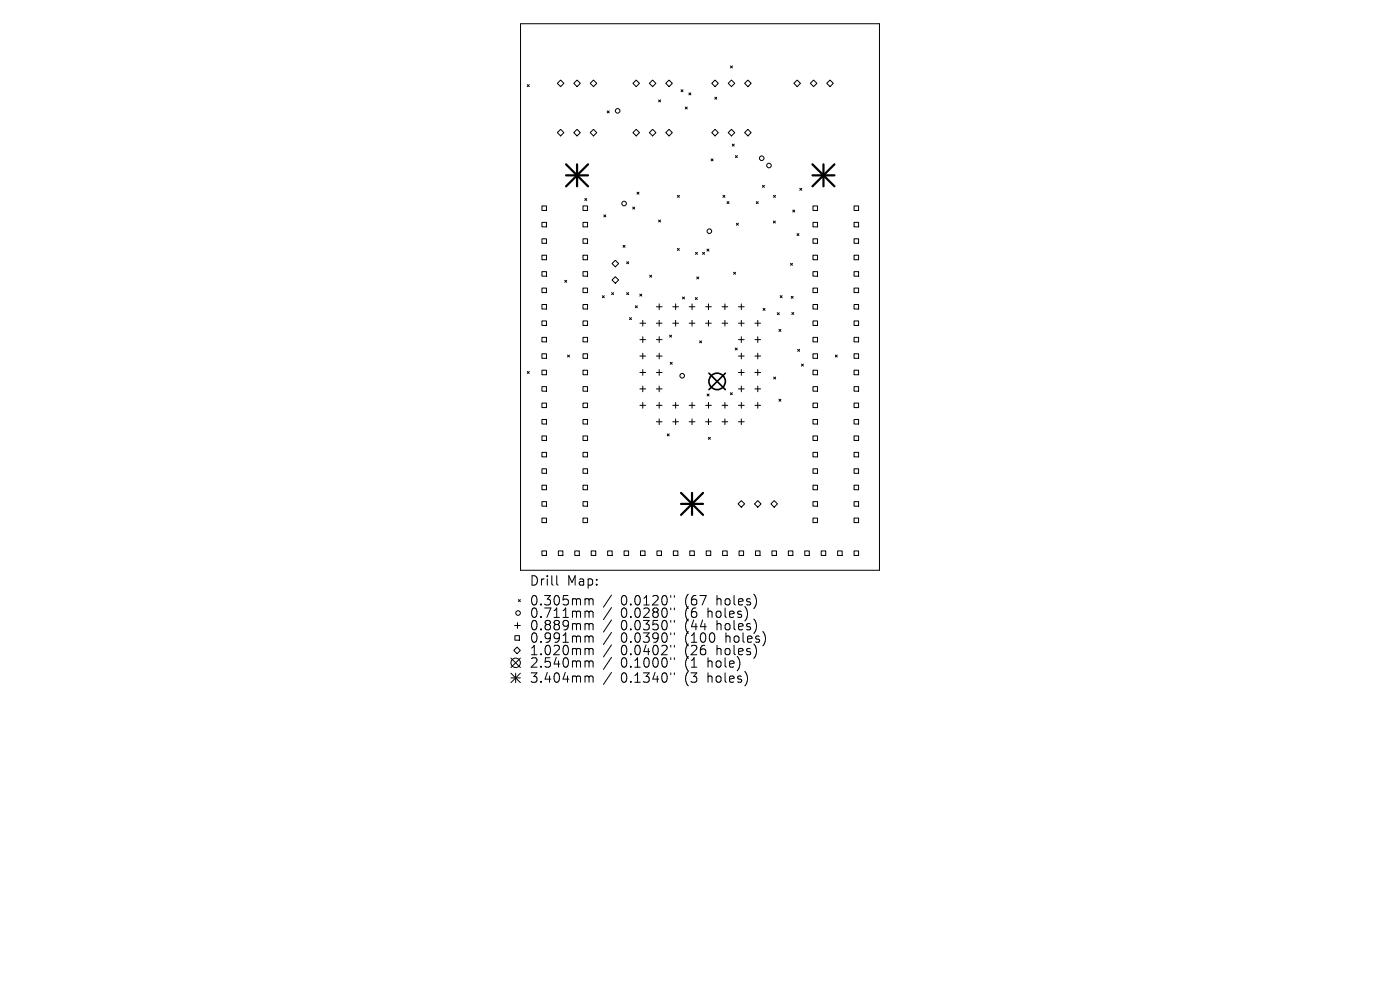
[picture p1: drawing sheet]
<svg xmlns="http://www.w3.org/2000/svg" width="297mm" height="210mm" viewBox="0 0 297 210" stroke-linecap="round" stroke-linejoin="round" font-family="sans-serif">
<defs><g id="words">
<g font-size="2.8">
<text x="112.4" y="124.5">Drill</text>
<text x="120.3" y="124.5">Map:</text>
<text x="112.4" y="128.7">0.305mm</text>
<text x="112.4" y="131.3">0.711mm</text>
<text x="131.6" y="128.7">0.0120&quot;</text>
<text x="131.6" y="131.3">0.0280&quot;</text>
<text x="145.3" y="128.7">(67</text>
<text x="145.3" y="131.3">(6</text>
<text x="150.1" y="131.3">holes)</text>
<text x="152" y="128.7">holes)</text>
<text x="112.4" y="133.9">0.889mm</text>
<text x="112.4" y="136.6">0.991mm</text>
<text x="131.6" y="133.9">0.0350&quot;</text>
<text x="131.6" y="136.6">0.0390&quot;</text>
<text x="145.3" y="133.9">(44</text>
<text x="145.3" y="136.6">(100</text>
<text x="152" y="133.9">holes)</text>
<text x="153.9" y="136.6">holes)</text>
<text x="112.4" y="139.2">1.020mm</text>
<text x="112.4" y="141.9">2.540mm</text>
<text x="131.6" y="139.2">0.0402&quot;</text>
<text x="131.6" y="141.9">0.1000&quot;</text>
<text x="145.3" y="139.2">(26</text>
<text x="145.3" y="141.9">(1</text>
<text x="150.1" y="141.9">hole)</text>
<text x="152" y="139.2">holes)</text>
<text x="112.4" y="145.1">3.404mm</text>
<text x="131.6" y="145.1">0.1340&quot;</text>
<text x="145.3" y="145.1">(3</text>
<text x="150.1" y="145.1">holes)</text>
</g>
</g></defs>
<g fill="none" stroke="#000" stroke-width=".21">
<path d="M110.4 5h76.2v116h-76.2zM111.9 18l.4 .4M112.3 18l-.4 .4M118.2 17.7l.7-.7 .7 .7-.7 .7zM121.7 17.7l.7-.7 .7 .7-.7 .7zM125.2 17.7l.7-.7 .7 .7-.7 .7zM134.3 17.7l.7-.7 .7 .7-.7 .7zM138.4 17l.7 .7-.7 .7-.6-.7zM141.9 17l.7 .7-.7 .7-.7-.7zM144.5 19l.4 .5M144.9 19l-.4 .5M146.1 19.7l.5 .4"/>
<path d="M146.6 19.7l-.5 .4M151 17.7l.7-.7 .7 .7-.7 .7zM155 14l.4 .4M155.2 17l.7 .7-.7 .7-.7-.7zM155.4 14l-.4 .4M158 17.7l.7-.7 .7 .7-.7 .7zM168.4 17.7l.7-.7 .7 .7-.7 .7zM172.6 17l.7 .7-.7 .7-.7-.7zM175.4 17.7l.7-.7 .7 .7-.7 .7zM118.2 28.1l.7-.7 .7 .7-.7 .7zM121.7 28.1l.7-.7 .7 .7-.7 .7zM125.2 28.1l.7-.7 .7 .7-.7 .7z"/>
<path d="M128.8 23.5l.4 .5M129.2 23.5l-.4 .5M134.3 28.1l.7-.7 .7 .7-.7 .7zM138.4 27.4l.7 .7-.7 .7-.6-.7zM139.7 21.2l.4 .4M140.1 21.2l-.4 .4M141.2 28.1l.7-.7 .7 .7-.7 .7zM145.4 22.7l.4 .4M145.8 22.7l-.4 .4M150.9 33.7l.4 .4M151 28.1l.7-.7 .7 .7-.7 .7zM151.3 33.7l-.4 .4"/>
<path d="M151.6 20.6l.5 .4M152.1 20.6l-.5 .4M155.2 27.4l.7 .7-.7 .7-.7-.7zM155.4 30.6l.4 .4M155.8 30.6l-.4 .4M156 33l.4 .4M156.4 33l-.4 .4M158 28.1l.7-.7 .7 .7-.7 .7zM161.7 39.3l.5 .4M162.2 39.3l-.5 .4M169.7 39.9l.4 .5M170.1 39.9l-.4 .5"/>
<path d="M115 43.7h.9v.9h-.9zM115 47.2h.9v.9h-.9zM115 50.7h.9v.9h-.9zM115 54.1h.9v1h-.9zM115 57.6h.9v1h-.9zM119.8 59.5l.4 .4M120.2 59.5l-.4 .4M123.7 43.7h.9v.9h-.9zM123.7 47.2h.9v.9h-.9zM123.7 50.7h.9v.9h-.9zM123.7 54.1h.9v1h-.9zM123.7 57.6h.9v1h-.9z"/>
<path d="M124.1 42.1l.4 .4M124.5 42.1l-.4 .4M128.1 45.6l.4 .4M128.5 45.6l-.4 .4M129.8 55.9l.7-.7 .7 .7-.7 .7zM129.8 59.4l.7-.7 .7 .7-.7 .7zM132.2 52l.4 .5M132.6 52l-.4 .5M132.9 55.5l.5 .4M133.4 55.5l-.5 .4M134.2 43.9l.4 .4M134.6 43.9l-.4 .4"/>
<path d="M135.1 40.8l.5 .4M135.6 40.8l-.5 .4M137.8 58.4l.4 .4M138.2 58.4l-.4 .4M139.7 46.7l.4 .4M140.1 46.7l-.4 .4M143.7 52.7l.4 .4M143.7 41.4l.4 .5M144.1 52.7l-.4 .4M144.1 41.4l-.4 .5M147.5 53.5l.5 .5M147.8 58.7l.4 .5"/>
<path d="M148 53.5l-.5 .5M148.2 58.7l-.4 .5M149 53.5l.5 .5M149.5 53.5l-.5 .5M150 52.8l.4 .5M150.4 52.8l-.4 .5M153.4 41.4l.4 .5M153.8 41.4l-.4 .5M154.2 42.8l.5 .4M154.7 42.8l-.5 .4M155.6 57.8l.5 .4M156.1 57.8l-.5 .4"/>
<path d="M156.2 47.4l.4 .4M156.6 47.4l-.4 .4M160.4 42.8l.5 .4M160.9 42.8l-.5 .4M164.1 46.9l.4 .4M164.1 41.4l.4 .5M164.5 46.9l-.4 .4M164.5 41.4l-.4 .5M167.7 55.9l.4 .4M168.1 55.9l-.4 .4M168.2 44.6l.4 .4M168.6 44.6l-.4 .4"/>
<path d="M169.1 49.6l.4 .4M169.5 49.6l-.4 .4M172.5 43.7h.9v.9h-.9zM172.5 47.2h.9v.9h-.9zM172.5 50.7h.9v.9h-.9zM172.5 54.1h.9v1h-.9zM172.5 57.6h.9v1h-.9zM181.2 43.7h.9v.9h-.9zM181.2 47.2h.9v.9h-.9zM181.2 50.7h.9v.9h-.9zM181.2 54.1h.9v1h-.9zM181.2 57.6h.9v1h-.9z"/>
<path d="M111.9 78.8l.4 .4M112.3 78.8l-.4 .4M115 61.1h.9v1h-.9zM115 64.6h.9v1h-.9zM115 68.1h.9v.9h-.9zM115 71.6h.9v.9h-.9zM115 75h.9v1h-.9zM115 78.5h.9v1h-.9zM120.4 75.3l.4 .4M120.8 75.3l-.4 .4M123.7 61.1h.9v1h-.9zM123.7 64.6h.9v1h-.9z"/>
<path d="M123.7 68.1h.9v.9h-.9zM123.7 71.6h.9v.9h-.9zM123.7 75h.9v1h-.9zM123.7 78.5h.9v1h-.9zM127.8 62.7l.4 .5M128.2 62.7l-.4 .5M129.8 62.1l.4 .4M130.2 62.1l-.4 .4M132.9 62.1l.5 .4M133.4 62.1l-.5 .4M133.5 67.4l.5 .4M134 67.4l-.5 .4"/>
<path d="M134.8 64.9l.4 .4M135.2 64.9l-.4 .4M135.7 62.4l.4 .4M135.7 68.6h1.3M135.7 72h1.3M135.7 75.5h1.3M135.7 79h1.3M136.1 62.4l-.4 .4M136.4 67.9v1.3M136.4 71.4v1.3M136.4 74.9v1.2M136.4 78.4v1.2"/>
<path d="M139.2 68.6h1.3M139.2 72h1.3M139.2 75.5h1.3M139.2 79h1.3M139.2 65.1h1.3M139.8 64.5v1.2M139.8 67.9v1.3M139.8 71.4v1.3M139.8 74.9v1.2M139.8 78.4v1.2M142 71.1l.5 .4M142.2 76.9l.4 .4"/>
<path d="M142.5 71.1l-.5 .4M142.6 76.9l-.4 .4M142.7 68.6h1.2M142.7 65.1h1.2M143.3 64.5v1.2M143.3 67.9v1.3M144.8 63l.4 .4M145.2 63l-.4 .4M146.2 68.6h1.2M146.2 65.1h1.2M146.8 64.5v1.2M146.8 67.9v1.3"/>
<path d="M147.5 63.1l.4 .4M147.9 63.1l-.4 .4M148.4 72.3l.4 .4M148.8 72.3l-.4 .4M149.7 68.6h1.2M149.7 65.1h1.2M150.3 64.5v1.2M150.3 67.9v1.3M153.2 68.6h1.2M153.2 65.1h1.2M153.8 64.5v1.2M153.8 67.9v1.3"/>
<path d="M156 73.8l.4 .4M156.4 73.8l-.4 .4M156.7 68.6h1.2M156.7 72h1.2M156.7 75.5h1.2M156.7 79h1.2M156.7 65.1h1.2M157.3 64.5v1.2M157.3 67.9v1.3M157.3 71.4v1.3M157.3 74.9v1.2M157.3 78.4v1.2"/>
<path d="M160.1 68.6h1.3M160.1 72h1.3M160.1 75.5h1.3M160.1 79h1.3M160.8 67.9v1.3M160.8 71.4v1.3M160.8 74.9v1.2M160.8 78.4v1.2M161.9 65.4l.4 .4M162.3 65.4l-.4 .4M164.1 80l.5 .4M164.6 80l-.5 .4"/>
<path d="M164.9 66.3l.4 .4M165.2 69.9l.5 .4M165.3 66.3l-.4 .4M165.5 62.7l.4 .4M165.7 69.9l-.5 .4M165.9 62.7l-.4 .4M167.8 62.9l.5 .4M168 66.3l.4 .4M168.3 62.9l-.5 .4M168.4 66.3l-.4 .4M169.2 74.1l.4 .4M169.6 74.1l-.4 .4"/>
<path d="M170 77.2l.4 .5M170.4 77.2l-.4 .5M172.5 61.1h.9v1h-.9zM172.5 64.6h.9v1h-.9zM172.5 68.1h.9v.9h-.9zM172.5 71.6h.9v.9h-.9zM172.5 75h.9v1h-.9zM172.5 78.5h.9v1h-.9zM177.2 75.3l.4 .4M177.6 75.3l-.4 .4M181.2 61.1h.9v1h-.9zM181.2 64.6h.9v1h-.9z"/>
<path d="M181.2 68.1h.9v.9h-.9zM181.2 71.6h.9v.9h-.9zM181.2 75h.9v1h-.9zM181.2 78.5h.9v1h-.9zM115 82h.9v1h-.9zM115 85.5h.9v1h-.9zM115 89h.9v.9h-.9zM115 92.5h.9v.9h-.9zM115 96h.9v.9h-.9zM115 99.4h.9v1h-.9zM123.7 82h.9v1h-.9zM123.7 85.5h.9v1h-.9z"/>
<path d="M123.7 89h.9v.9h-.9zM123.7 92.5h.9v.9h-.9zM123.7 96h.9v.9h-.9zM123.7 99.4h.9v1h-.9zM135.7 82.5h1.3M135.7 86h1.3M136.4 81.9v1.2M136.4 85.4v1.2M139.2 82.5h1.3M139.2 86h1.3M139.2 89.5h1.3M139.8 81.9v1.2"/>
<path d="M139.8 85.4v1.2M139.8 88.9v1.2M141.6 92l.4 .5M142 92l-.4 .5M142.7 86h1.2M142.7 89.5h1.2M143.3 85.4v1.2M143.3 88.9v1.2M146.2 86h1.2M146.2 89.5h1.2M146.8 85.4v1.2M146.8 88.9v1.2"/>
<path d="M149.7 86h1.2M149.7 89.5h1.2M150 83.6l.4 .4M150.3 92.8l.4 .4M150.3 85.4v1.2M150.3 88.9v1.2M150.4 83.6l-.4 .4M150.7 92.8l-.4 .4M153.2 86h1.2M153.2 89.5h1.2M153.8 85.4v1.2M153.8 88.9v1.2"/>
<path d="M154.9 83.3l.5 .4M155.4 83.3l-.5 .4M156.7 82.5h1.2M156.7 86h1.2M156.7 89.5h1.2M157.3 81.9v1.2M157.3 85.4v1.2M157.3 88.9v1.2M160.1 82.5h1.3M160.1 86h1.3M160.8 81.9v1.2M160.8 85.4v1.2"/>
<path d="M165.2 84.7l.5 .4M165.7 84.7l-.5 .4M172.5 82h.9v1h-.9zM172.5 85.5h.9v1h-.9zM172.5 89h.9v.9h-.9zM172.5 92.5h.9v.9h-.9zM172.5 96h.9v.9h-.9zM172.5 99.4h.9v1h-.9zM181.2 82h.9v1h-.9zM181.2 85.5h.9v1h-.9zM181.2 89h.9v.9h-.9zM181.2 92.5h.9v.9h-.9z"/>
<path d="M181.2 96h.9v.9h-.9zM181.2 99.4h.9v1h-.9zM115 102.9h.9v1h-.9zM115 106.4h.9v1h-.9zM115 109.9h.9v1h-.9zM115 116.9h.9v.9h-.9zM118.5 116.9h.9v.9h-.9zM121.9 116.9h1v.9h-1zM123.7 102.9h.9v1h-.9zM123.7 106.4h.9v1h-.9zM123.7 109.9h.9v1h-.9zM125.4 116.9h1v.9h-1z"/>
<path d="M128.9 116.9h1v.9h-1zM132.4 116.9h1v.9h-1zM135.9 116.9h.9v.9h-.9zM139.4 116.9h.9v.9h-.9zM142.8 116.9h1v.9h-1zM146.3 116.9h1v.9h-1zM149.8 116.9h1v.9h-1zM153.3 116.9h1v.9h-1zM156.6 106.9l.7-.7 .7 .7-.7 .7zM156.8 116.9h.9v.9h-.9zM160.1 106.9l.7-.7 .7 .7-.7 .7zM160.3 116.9h.9v.9h-.9z"/>
<path d="M163.5 106.9l.7-.7 .7 .7-.7 .7zM163.8 116.9h.9v.9h-.9zM167.2 116.9h1v.9h-1zM170.7 116.9h1v.9h-1zM172.5 102.9h.9v1h-.9zM172.5 106.4h.9v1h-.9zM172.5 109.9h.9v1h-.9zM174.2 116.9h1v.9h-1zM177.7 116.9h1v.9h-1zM181.2 102.9h.9v1h-.9zM181.2 106.4h.9v1h-.9zM181.2 109.9h.9v1h-.9z"/>
<path d="M181.2 116.9h.9v.9h-.9zM108.4 139.6l2 2M109.2 132.7h1.2M109.2 134.8h1v1h-1zM109.7 137.3l.7 .7-.7 .7-.7-.7zM109.8 132.1v1.2M110 127.2l.4 .4M110.4 127.2l-.4 .4M110.4 139.6l-2 2M118.1 122.1v1.7l.3 .3M124.7 127l.3 .3M124.7 129.6l.3 .3"/>
<path d="M124.7 132.3l.3 .3M124.7 134.9l.3 .3M124.7 137.6l.3 .2M125 127.3v1M125 129.9v1.1M125 132.6v1M125 135.2v1M125 137.8v1.1M125 127.3l.3-.3 .4 .1 .1 1.2M125 129.9l.3-.3 .4 .1 .1 1.3M125 132.6l.3-.3 .4 .1 .1 1.2M125 135.2l.3-.3 .4 .1 .1 1.2"/>
<path d="M125 137.8l.3-.2 .4 .1 .1 1.2M129.7 126.2l-1.7 2.6M129.7 128.9l-1.7 2.5M129.7 131.5l-1.7 2.6M129.7 134.2l-1.7 2.5M129.7 136.8l-1.7 2.6M129.7 139.4l-1.7 2.6M142.3 126.3v.4M142.3 129v.4M142.3 131.6v.4M142.3 134.2v.4M142.3 136.9v.4"/>
<path d="M142.3 139.5v.4M143.1 126.3v.4M143.1 129v.4M143.1 131.6v.4M143.1 134.2v.4M143.1 136.9v.4M143.1 139.5v.4M158.6 130l-.1 .9M160.4 126.9v1.3M160.4 132.2v1.3M160.5 137.9l-.1 .9M162.3 134.8v1.4"/>
<path d="M108.4 142.8l2 2M108.4 143.8h2M109.4 142.8v2M110.4 142.8l-2 2M124.7 140.2l.3 .3M124.7 143.4l.3 .3M125 140.5v1M125 143.7v1M125 140.5l.3-.3 .4 .1 .1 1.2M125 143.7l.3-.3 .4 .1 .1 1.2M129.7 142.6l-1.7 2.6M142.3 142.7v.4"/>
<path d="M143.1 142.7v.4M158.5 143.3v1.3"/>
<circle cx="131" cy="23.5" r=".49"/>
<circle cx="161.6" cy="33.6" r=".49"/>
<circle cx="163.1" cy="35.1" r=".49"/>
<circle cx="132.4" cy="43.2" r=".49"/>
<circle cx="150.5" cy="49" r=".49"/>
<circle cx="144.7" cy="79.7" r=".49"/>
<circle cx="109.9" cy="130" r=".49"/>
<circle cx="109.4" cy="140.6" r="1"/>
</g>
<g fill="none" stroke="#000" stroke-width=".35">
<path d="M150.4 79.2l3.5 3.4M153.9 79.2l-3.5 3.4"/>
<circle cx="152.1" cy="80.9" r="1.74"/>
</g>
<path d="M120.1 34.9l4.7 4.6M120.1 37.2h4.7M122.4 34.9v4.6M124.8 34.9l-4.7 4.6M172.4 37.2h4.6M172.4 34.9l4.6 4.6M174.7 34.9v4.6M177 34.9l-4.6 4.6M144.5 104.6l4.6 4.6M144.5 106.9h4.6M146.8 104.6v4.6M149.1 104.6l-4.6 4.6" fill="none" stroke="#000" stroke-width=".47"/>
<use href="#words"/>
</svg>
